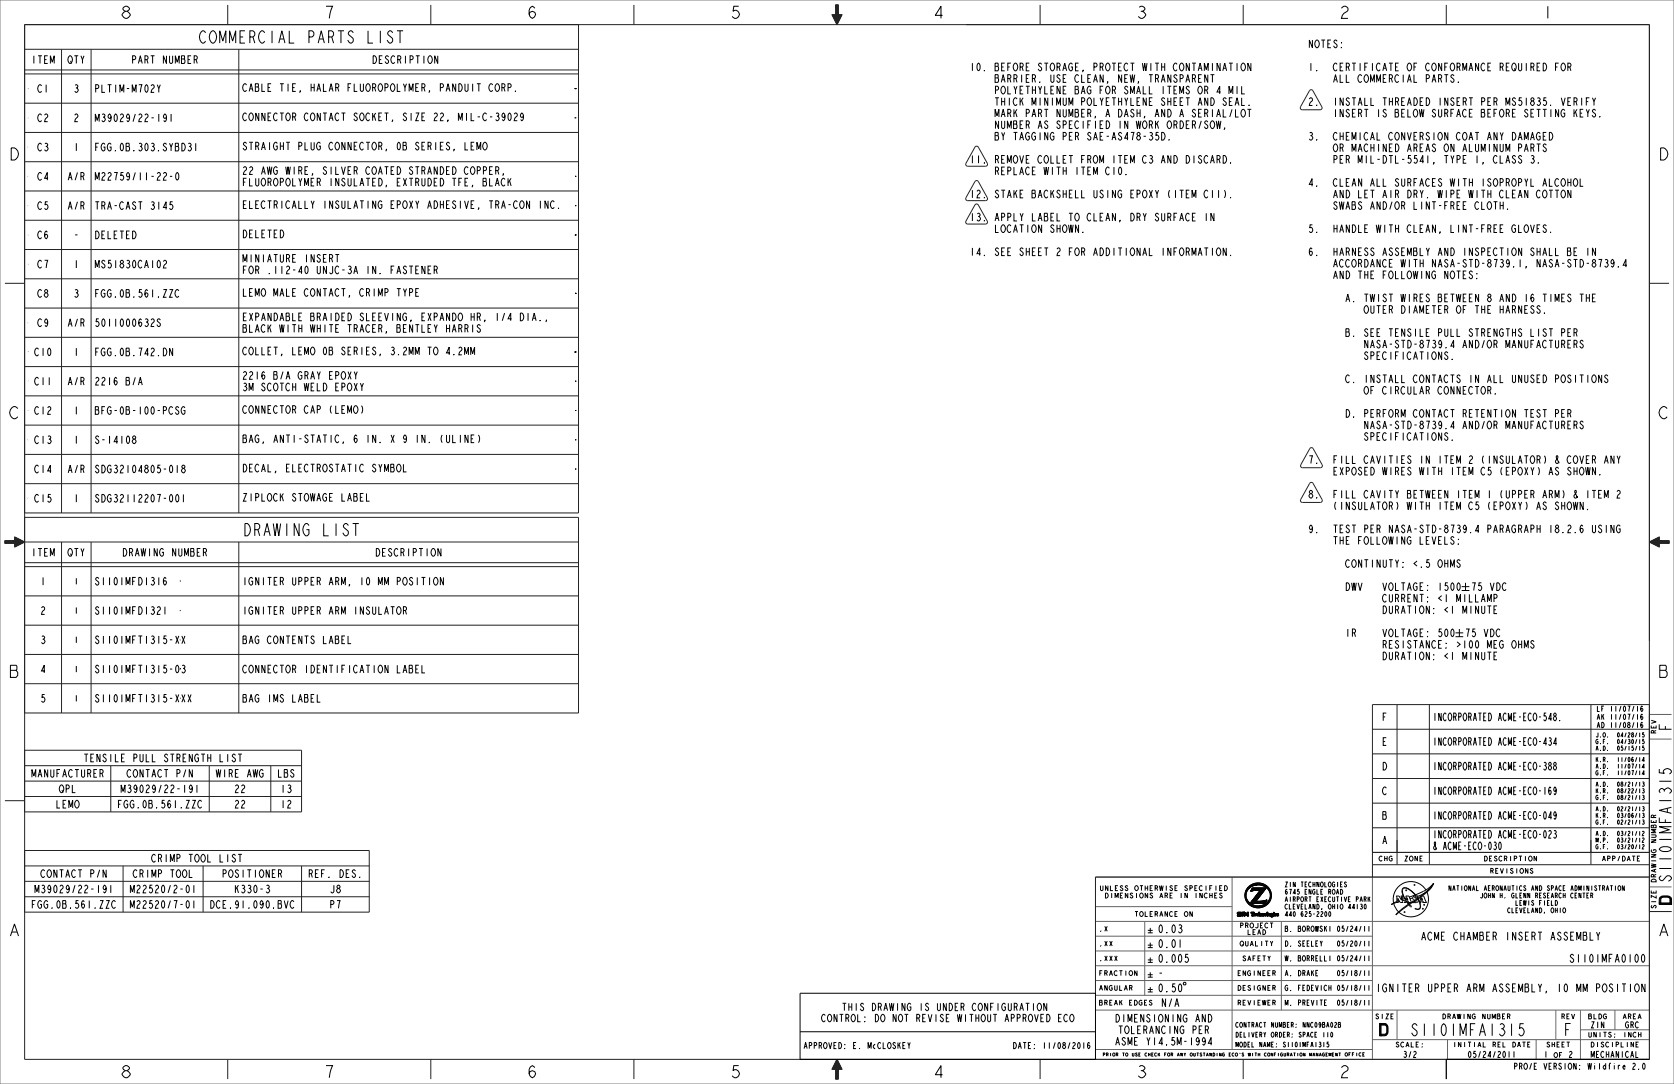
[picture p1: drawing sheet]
<svg xmlns="http://www.w3.org/2000/svg" width="864mm" height="559mm" viewBox="0 0 864 559" stroke-linecap="round" stroke-linejoin="round" font-family="sans-serif">
<defs><g id="words">
<g font-size="8.3">
<text x="104" y="22">COMMERCIAL PARTS LIST</text>
<text x="126" y="276">DRAWING LIST</text>
<text x="862" y="377" transform="rotate(-90 862 377)">F</text>
<text x="862" y="466" transform="rotate(-90 862 466)">D</text>
<text x="712" y="534">D</text>
<text x="807" y="534">F</text>
</g>
<g font-size="8.1">
<text x="62" y="9">8</text>
<text x="167" y="9">7</text>
<text x="271" y="9">6</text>
<text x="376" y="9">5</text>
<text x="481" y="9">4</text>
<text x="586" y="9">3</text>
<text x="690" y="9">2</text>
<text x="795" y="9">1</text>
<text x="4" y="83">D</text>
<text x="855" y="83">D</text>
<text x="4" y="216">C</text>
<text x="855" y="216">C</text>
<text x="4" y="349">B</text>
<text x="855" y="349">B</text>
<text x="862" y="455" transform="rotate(-90 862 455)">S1101MFA1315</text>
<text x="4" y="483">A</text>
<text x="855" y="483">A</text>
<text x="727" y="534">S1101MFA1315</text>
<text x="62" y="556">8</text>
<text x="167" y="556">7</text>
<text x="271" y="556">6</text>
<text x="376" y="556">5</text>
<text x="481" y="556">4</text>
<text x="586" y="556">3</text>
<text x="690" y="556">2</text>
</g>
<g font-size="5.4">
<text x="597" y="481">0.03</text>
<text x="734" y="485">ACME CHAMBER INSERT ASSEMBLY</text>
<text x="597" y="488">0.01</text>
<text x="597" y="496">0.005</text>
<text x="810" y="496">S1101MFA0100</text>
<text x="597" y="504">-</text>
<text x="597" y="511">0.50</text>
<text x="711" y="511">IGNITER UPPER ARM ASSEMBLY, 10 MM POSITION</text>
<text x="599" y="519">N/A</text>
</g>
<g font-size="5.2">
<text x="675" y="25">NOTES:</text>
<text x="16" y="33">ITEM</text>
<text x="35" y="33">QTY</text>
<text x="68" y="33">PART NUMBER</text>
<text x="192" y="33">DESCRIPTION</text>
<text x="500" y="37">10. BEFORE STORAGE, PROTECT WITH CONTAMINATION</text>
<text x="675" y="37">1.</text>
<text x="687" y="37">CERTIFICATE OF CONFORMANCE REQUIRED FOR</text>
<text x="19" y="48">C1</text>
<text x="38" y="48">3</text>
<text x="49" y="48">PLT1M-M702Y</text>
<text x="125" y="47">CABLE TIE, HALAR FLUOROPOLYMER, PANDUIT CORP.</text>
<text x="512" y="42">BARRIER. USE CLEAN, NEW, TRANSPARENT</text>
<text x="687" y="42">ALL COMMERCIAL PARTS.</text>
<text x="512" y="48">POLYETHYLENE BAG FOR SMALL ITEMS OR 4 MIL</text>
<text x="512" y="54">THICK MINIMUM POLYETHYLENE SHEET AND SEAL.</text>
<text x="675" y="54">2.</text>
<text x="687" y="54">INSTALL THREADED INSERT PER MS51835. VERIFY</text>
<text x="19" y="63">C2</text>
<text x="38" y="63">2</text>
<text x="49" y="63">M39029/22-191</text>
<text x="125" y="62">CONNECTOR CONTACT SOCKET, SIZE 22, MIL-C-39029</text>
<text x="512" y="60">MARK PART NUMBER, A DASH, AND A SERIAL/LOT</text>
<text x="687" y="60">INSERT IS BELOW SURFACE BEFORE SETTING KEYS.</text>
<text x="512" y="66">NUMBER AS SPECIFIED IN WORK ORDER/SOW,</text>
<text x="19" y="78">C3</text>
<text x="38" y="78">1</text>
<text x="49" y="78">FGG.0B.303.SYBD31</text>
<text x="125" y="77">STRAIGHT PLUG CONNECTOR, 0B SERIES, LEMO</text>
<text x="512" y="72">BY TAGGING PER SAE-AS478-35D.</text>
<text x="675" y="72">3.</text>
<text x="687" y="72">CHEMICAL CONVERSION COAT ANY DAMAGED</text>
<text x="687" y="78">OR MACHINED AREAS ON ALUMINUM PARTS</text>
<text x="125" y="90">22 AWG WIRE, SILVER COATED STRANDED COPPER,</text>
<text x="500" y="84">11. REMOVE COLLET FROM ITEM C3 AND DISCARD.</text>
<text x="687" y="84">PER MIL-DTL-5541, TYPE I, CLASS 3.</text>
<text x="19" y="93">C4</text>
<text x="35" y="93">A/R</text>
<text x="49" y="93">M22759/11-22-0</text>
<text x="125" y="96">FLUOROPOLYMER INSULATED, EXTRUDED TFE, BLACK</text>
<text x="512" y="90">REPLACE WITH ITEM C10.</text>
<text x="500" y="102">12. STAKE BACKSHELL USING EPOXY (ITEM C11).</text>
<text x="675" y="96">4.</text>
<text x="687" y="96">CLEAN ALL SURFACES WITH ISOPROPYL ALCOHOL</text>
<text x="687" y="102">AND LET AIR DRY. WIPE WITH CLEAN COTTON</text>
<text x="19" y="108">C5</text>
<text x="35" y="108">A/R</text>
<text x="49" y="108">TRA-CAST 3145</text>
<text x="125" y="107">ELECTRICALLY INSULATING EPOXY ADHESIVE, TRA-CON INC.</text>
<text x="687" y="108">SWABS AND/OR LINT-FREE CLOTH.</text>
<text x="500" y="114">13. APPLY LABEL TO CLEAN, DRY SURFACE IN</text>
<text x="512" y="120">LOCATION SHOWN.</text>
<text x="675" y="120">5.</text>
<text x="687" y="120">HANDLE WITH CLEAN, LINT-FREE GLOVES.</text>
<text x="19" y="123">C6</text>
<text x="38" y="123">-</text>
<text x="49" y="123">DELETED</text>
<text x="125" y="123">DELETED</text>
<text x="500" y="132">14. SEE SHEET 2 FOR ADDITIONAL INFORMATION.</text>
<text x="675" y="132">6.</text>
<text x="687" y="132">HARNESS ASSEMBLY AND INSPECTION SHALL BE IN</text>
<text x="125" y="135">MINIATURE INSERT</text>
<text x="687" y="138">ACCORDANCE WITH NASA-STD-8739.1, NASA-STD-8739.4</text>
<text x="19" y="138">C7</text>
<text x="38" y="138">1</text>
<text x="49" y="138">MS51830CA102</text>
<text x="125" y="141">FOR .112-40 UNJC-3A IN. FASTENER</text>
<text x="687" y="144">AND THE FOLLOWING NOTES:</text>
<text x="19" y="153">C8</text>
<text x="38" y="153">3</text>
<text x="49" y="153">FGG.0B.561.ZZC</text>
<text x="125" y="153">LEMO MALE CONTACT, CRIMP TYPE</text>
<text x="693" y="156">A. TWIST WIRES BETWEEN 8 AND 16 TIMES THE</text>
<text x="703" y="162">OUTER DIAMETER OF THE HARNESS.</text>
<text x="125" y="165">EXPANDABLE BRAIDED SLEEVING, EXPANDO HR, 1/4 DIA.,</text>
<text x="19" y="168">C9</text>
<text x="35" y="168">A/R</text>
<text x="49" y="168">5011000632S</text>
<text x="125" y="171">BLACK WITH WHITE TRACER, BENTLEY HARRIS</text>
<text x="693" y="173">B. SEE TENSILE PULL STRENGTHS LIST PER</text>
<text x="703" y="179">NASA-STD-8739.4 AND/OR MANUFACTURERS</text>
<text x="18" y="183">C10</text>
<text x="38" y="183">1</text>
<text x="49" y="183">FGG.0B.742.DN</text>
<text x="125" y="183">COLLET, LEMO 0B SERIES, 3.2MM TO 4.2MM</text>
<text x="703" y="185">SPECIFICATIONS.</text>
<text x="125" y="196">2216 B/A GRAY EPOXY</text>
<text x="693" y="197">C. INSTALL CONTACTS IN ALL UNUSED POSITIONS</text>
<text x="18" y="199">C11</text>
<text x="35" y="199">A/R</text>
<text x="49" y="199">2216 B/A</text>
<text x="125" y="201">3M SCOTCH WELD EPOXY</text>
<text x="703" y="203">OF CIRCULAR CONNECTOR.</text>
<text x="18" y="214">C12</text>
<text x="38" y="214">1</text>
<text x="49" y="214">BFG-0B-100-PCSG</text>
<text x="125" y="213">CONNECTOR CAP (LEMO)</text>
<text x="693" y="215">D. PERFORM CONTACT RETENTION TEST PER</text>
<text x="703" y="221">NASA-STD-8739.4 AND/OR MANUFACTURERS</text>
<text x="703" y="227">SPECIFICATIONS.</text>
<text x="18" y="229">C13</text>
<text x="38" y="229">1</text>
<text x="49" y="229">S-14108</text>
<text x="125" y="228">BAG, ANTI-STATIC, 6 IN. X 9 IN. (ULINE)</text>
<text x="675" y="239">7.</text>
<text x="687" y="239">FILL CAVITIES IN ITEM 2 (INSULATOR)</text>
<text x="802" y="239">&amp; COVER ANY</text>
<text x="18" y="244">C14</text>
<text x="35" y="244">A/R</text>
<text x="49" y="244">SDG32104805-018</text>
<text x="125" y="243">DECAL, ELECTROSTATIC SYMBOL</text>
<text x="687" y="245">EXPOSED WIRES WITH ITEM C5 (EPOXY) AS SHOWN.</text>
<text x="675" y="257">8.</text>
<text x="687" y="257">FILL CAVITY BETWEEN ITEM 1 (UPPER ARM)</text>
<text x="811" y="257">&amp; ITEM 2</text>
<text x="18" y="259">C15</text>
<text x="38" y="259">1</text>
<text x="49" y="259">SDG32112207-001</text>
<text x="125" y="258">ZIPLOCK STOWAGE LABEL</text>
<text x="687" y="263">(INSULATOR) WITH ITEM C5 (EPOXY) AS SHOWN.</text>
<text x="675" y="275">9.</text>
<text x="687" y="275">TEST PER NASA-STD-8739.4 PARAGRAPH 18.2.6 USING</text>
<text x="687" y="281">THE FOLLOWING LEVELS:</text>
<text x="16" y="287">ITEM</text>
<text x="35" y="287">QTY</text>
<text x="63" y="287">DRAWING NUMBER</text>
<text x="194" y="287">DESCRIPTION</text>
<text x="693" y="292">CONTINUTY: &lt;.5 OHMS</text>
<text x="21" y="302">1</text>
<text x="49" y="302">S1101MFD1316</text>
<text x="125" y="302">IGNITER UPPER ARM, 10 MM POSITION</text>
<text x="693" y="304">DWV</text>
<text x="712" y="310">CURRENT: &lt;1 MILLAMP</text>
<text x="21" y="317">2</text>
<text x="49" y="317">S1101MFD1321</text>
<text x="125" y="317">IGNITER UPPER ARM INSULATOR</text>
<text x="712" y="316">DURATION: &lt;1 MINUTE</text>
<text x="693" y="328">IR</text>
<text x="21" y="332">3</text>
<text x="49" y="332">S1101MFT1315-XX</text>
<text x="125" y="332">BAG CONTENTS LABEL</text>
<text x="712" y="334">RESISTANCE: &gt;100 MEG OHMS</text>
<text x="712" y="340">DURATION: &lt;1 MINUTE</text>
<text x="21" y="347">4</text>
<text x="49" y="347">S1101MFT</text>
<text x="74" y="347">1315-03</text>
<text x="125" y="347">CONNECTOR IDENTIFICATION LABEL</text>
<text x="21" y="362">5</text>
<text x="49" y="362">S1101MFT1315-XXX</text>
<text x="125" y="362">BAG IMS LABEL</text>
<text x="713" y="372">F</text>
<text x="739" y="372">INCORPORATED ACME-ECO-548.</text>
<text x="713" y="384">E</text>
<text x="739" y="384">INCORPORATED ACME-ECO-434</text>
<text x="44" y="393">TENSILE PULL STRENGTH LIST</text>
<text x="16" y="401">MANUFACTURER</text>
<text x="66" y="401">CONTACT P/N</text>
<text x="111" y="401">WIRE AWG</text>
<text x="143" y="401">LBS</text>
<text x="713" y="397">D</text>
<text x="739" y="397">INCORPORATED ACME-ECO-388</text>
<text x="30" y="409">QPL</text>
<text x="62" y="409">M39029/22-191</text>
<text x="121" y="409">22</text>
<text x="145" y="409">13</text>
<text x="713" y="410">C</text>
<text x="739" y="410">INCORPORATED ACME-ECO-169</text>
<text x="29" y="417">LEMO</text>
<text x="61" y="417">FGG.0B.561.ZZC</text>
<text x="121" y="417">22</text>
<text x="145" y="417">12</text>
<text x="713" y="422">B</text>
<text x="739" y="422">INCORPORATED ACME-ECO-049</text>
<text x="713" y="435">A</text>
<text x="739" y="432">INCORPORATED ACME-ECO-023</text>
<text x="739" y="438">&amp; ACME-ECO-030</text>
<text x="78" y="444">CRIMP TOOL LIST</text>
<text x="21" y="452">CONTACT P/N</text>
<text x="69" y="452">CRIMP TOOL</text>
<text x="115" y="452">POSITIONER</text>
<text x="159" y="452">REF. DES.</text>
<text x="18" y="460">M39029/22-191</text>
<text x="67" y="460">M22520/2-01</text>
<text x="121" y="460">K330-3</text>
<text x="170" y="460">J8</text>
<text x="16" y="468">FGG.0B.561.ZZC</text>
<text x="67" y="468">M22520/7-01</text>
<text x="109" y="468">DCE.91.090.BVC</text>
<text x="170" y="468">P7</text>
<text x="576" y="527">DIMENSIONING AND</text>
<text x="577" y="533">TOLERANCING PER</text>
<text x="576" y="539">ASME Y14.5M-1994</text>
</g>
<g font-size="5">
<text x="435" y="521">THIS DRAWING IS UNDER CONFIGURATION</text>
<text x="425" y="527">CONTROL: DO NOT REVISE WITHOUT APPROVED ECO</text>
</g>
<g font-size="4.1">
<text x="38" y="301">1</text>
<text x="38" y="316">1</text>
<text x="38" y="331">1</text>
<text x="38" y="346">1</text>
<text x="38" y="362">1</text>
<text x="821" y="530">ZIN</text>
<text x="838" y="530">GRC</text>
<text x="414" y="541">APPROVED: E. McCLOSKEY</text>
<text x="522" y="541">DATE: 11/08/2016</text>
<text x="724" y="545">3/2</text>
<text x="757" y="545">05/24/2011</text>
<text x="796" y="545">1</text>
<text x="809" y="545">2</text>
<text x="821" y="545">MECHANICAL</text>
<text x="782" y="551">PRO/E VERSION:</text>
<text x="820" y="551">Wildfire 2.0</text>
</g>
<g font-size="3.6">
<text x="824" y="367">LF 11/07/16</text>
<text x="824" y="371">AK 11/07/16</text>
<text x="824" y="375">AD 11/08/16</text>
<text x="663" y="480">B. BOROWSKI 05/24/11</text>
<text x="663" y="488">D. SEELEY</text>
<text x="689" y="488">05/20/11</text>
<text x="663" y="495">W. BORRELLI 05/24/11</text>
<text x="663" y="503">A. DRAKE</text>
<text x="689" y="503">05/18/11</text>
<text x="663" y="511">G. FEDEVICH 05/18/11</text>
<text x="663" y="518">M. PREVITE</text>
<text x="689" y="518">05/18/11</text>
</g>
<g font-size="3.3">
<text x="854" y="378" transform="rotate(-90 854 378)">REV</text>
<text x="854" y="435" transform="rotate(-90 854 435)">NUMBER</text>
<text x="711" y="444">CHG</text>
<text x="724" y="444">ZONE</text>
<text x="765" y="444">DESCRIPTION</text>
<text x="826" y="444">APP/DATE</text>
<text x="768" y="450">REVISIONS</text>
<text x="854" y="455" transform="rotate(-90 854 455)">DRAWING</text>
<text x="568" y="459">UNLESS</text>
<text x="585" y="459">OTHERWISE</text>
<text x="610" y="459">SPECIFIED</text>
<text x="663" y="457">ZIN TECHNOLOGIES</text>
<text x="663" y="461">6745 ENGLE ROAD</text>
<text x="748" y="459">NATIONAL AERONAUTICS AND SPACE ADMINISTRATION</text>
<text x="570" y="463">DIMENSIONS</text>
<text x="598" y="463">ARE</text>
<text x="608" y="463">IN</text>
<text x="615" y="463">INCHES</text>
<text x="663" y="465">AIRPORT EXECUTIVE PARK</text>
<text x="764" y="463">JOHN H. GLENN RESEARCH CENTER</text>
<text x="782" y="467">LEWIS FIELD</text>
<text x="585" y="472">TOLERANCE</text>
<text x="610" y="472">ON</text>
<text x="663" y="469">CLEVELAND, OHIO 44130</text>
<text x="663" y="472">440 625-2200</text>
<text x="778" y="471">CLEVELAND, OHIO</text>
<text x="854" y="469" transform="rotate(-90 854 469)">SIZE</text>
<text x="640" y="478">PROJECT</text>
<text x="567" y="480">.X</text>
<text x="643" y="482">LEAD</text>
<text x="567" y="488">.XX</text>
<text x="640" y="488">QUALITY</text>
<text x="567" y="495">.XXX</text>
<text x="641" y="495">SAFETY</text>
<text x="567" y="503">FRACTION</text>
<text x="638" y="503">ENGINEER</text>
<text x="567" y="511">ANGULAR</text>
<text x="638" y="511">DESIGNER</text>
<text x="567" y="518">BREAK</text>
<text x="582" y="518">EDGES</text>
<text x="638" y="518">REVIEWER</text>
<text x="709" y="525">SIZE</text>
<text x="744" y="525">DRAWING</text>
<text x="764" y="525">NUMBER</text>
<text x="805" y="525">REV</text>
<text x="819" y="525">BLDG</text>
<text x="837" y="525">AREA</text>
<text x="637" y="530">CONTRACT NUMBER:</text>
<text x="672" y="530">NNC09BA02B</text>
<text x="637" y="540">MODEL NAME:</text>
<text x="637" y="535">DELIVERY ORDER:</text>
<text x="662" y="540">S1101MFA1315</text>
<text x="670" y="535">SPACE 110</text>
<text x="720" y="540">SCALE:</text>
<text x="750" y="540">INITIAL</text>
<text x="770" y="540">REL</text>
<text x="780" y="540">DATE</text>
<text x="798" y="540">SHEET</text>
<text x="819" y="535">UNITS:</text>
<text x="821" y="540">DISCIPLINE</text>
<text x="837" y="535">INCH</text>
<text x="801" y="545">OF</text>
</g>
<g font-size="3">
<text x="823" y="380">J.O.</text>
<text x="823" y="383">G.F.</text>
<text x="834" y="380">04/28/15</text>
<text x="834" y="383">04/30/15</text>
<text x="823" y="387">A.D.</text>
<text x="834" y="387">05/15/15</text>
<text x="823" y="393">K.R.</text>
<text x="834" y="393">11/06/14</text>
<text x="823" y="396">A.D.</text>
<text x="823" y="400">G.F.</text>
<text x="834" y="396">11/07/14</text>
<text x="834" y="400">11/07/14</text>
<text x="823" y="405">A.D.</text>
<text x="834" y="405">08/21/13</text>
<text x="823" y="409">K.R.</text>
<text x="823" y="412">G.F.</text>
<text x="834" y="409">08/22/13</text>
<text x="834" y="412">08/21/13</text>
<text x="823" y="418">A.D.</text>
<text x="834" y="418">02/21/13</text>
<text x="823" y="422">K.R.</text>
<text x="823" y="425">G.F.</text>
<text x="834" y="422">03/06/13</text>
<text x="834" y="425">02/21/13</text>
<text x="823" y="431">A.D.</text>
<text x="834" y="431">03/21/12</text>
<text x="823" y="434">M.P.</text>
<text x="823" y="438">G.F.</text>
<text x="834" y="434">03/21/12</text>
<text x="834" y="438">03/20/12</text>
</g>
<text font-size="2.3" x="694" y="544">OFFICE</text>
<g font-size="2.1">
<text x="570" y="544">PRIOR</text>
<text x="580" y="544">TO</text>
<text x="585" y="544">USE</text>
<text x="591" y="544">CHECK</text>
<text x="601" y="544">FOR</text>
<text x="608" y="544">ANY</text>
<text x="614" y="544">OUTSTANDING</text>
<text x="634" y="544">ECO'S</text>
<text x="643" y="544">WITH</text>
<text x="651" y="544">CONFIGURATION</text>
<text x="674" y="544">MANAGEMENT</text>
</g>
</g></defs>
<path d="M432 546l-1 5h-2z" fill="#222"/>
<path d="M432 546l-1 5h-2z" fill="none" stroke="#222" stroke-width=".52"/>
<path d="M432 546v5h-1z" fill="#222"/>
<path d="M432 546v5h-1z" fill="none" stroke="#222" stroke-width=".52"/>
<path d="M432 546l2 5h-2z" fill="#222"/>
<path d="M432 546l2 5h-2z" fill="none" stroke="#222" stroke-width=".52"/>
<path d="M431 551h1l-1 5z" fill="#222"/>
<path d="M431 551h1l-1 5z" fill="none" stroke="#222" stroke-width=".52"/>
<path d="M432 551v5h-1z" fill="#222"/>
<path d="M432 546l2 5h-2v5h-1v-5h-2zM432 551v5h-1z" fill="none" stroke="#222" stroke-width=".52"/>
<path d="M851 279l5 1v2z" fill="#222"/>
<path d="M851 279l5 1v2z" fill="none" stroke="#222" stroke-width=".52"/>
<path d="M851 279h5v1z" fill="#222"/>
<path d="M851 279h5v1z" fill="none" stroke="#222" stroke-width=".52"/>
<path d="M851 279l5-2v2z" fill="#222"/>
<path d="M851 279l5-2v2z" fill="none" stroke="#222" stroke-width=".52"/>
<path d="M856 279l5 1h-5z" fill="#222"/>
<path d="M856 279l5 1h-5z" fill="none" stroke="#222" stroke-width=".52"/>
<path d="M856 279h5v1z" fill="#222"/>
<path d="M856 279h5v1z" fill="none" stroke="#222" stroke-width=".52"/>
<path d="M8 280l5-1-5 3z" fill="#222"/>
<path d="M8 280l5-1-5 3z" fill="none" stroke="#222" stroke-width=".52"/>
<path d="M8 279h5l-5 1z" fill="#222"/>
<path d="M8 279h5l-5 1z" fill="none" stroke="#222" stroke-width=".52"/>
<path d="M8 277l5 2h-5z" fill="#222"/>
<path d="M8 277l5 2h-5z" fill="none" stroke="#222" stroke-width=".52"/>
<path d="M3 280l5-1v1z" fill="#222"/>
<path d="M3 280l5-1v1z" fill="none" stroke="#222" stroke-width=".52"/>
<path d="M3 279h5l-5 1z" fill="#222"/>
<path d="M3 279h5l-5 1z" fill="none" stroke="#222" stroke-width=".52"/>
<path d="M429 8h2l1 5z" fill="#222"/>
<path d="M429 8h2l1 5z" fill="none" stroke="#222" stroke-width=".52"/>
<path d="M431 8h1v5z" fill="#222"/>
<path d="M431 8h1v5z" fill="none" stroke="#222" stroke-width=".52"/>
<path d="M432 8h2l-2 5z" fill="#222"/>
<path d="M432 8h2l-2 5z" fill="none" stroke="#222" stroke-width=".52"/>
<path d="M431 3l1 5h-1z" fill="#222"/>
<path d="M431 3l1 5h-1z" fill="none" stroke="#222" stroke-width=".52"/>
<path d="M431 3h1v5z" fill="#222"/>
<g fill="none" stroke="#222" stroke-width=".52">
<path d="M13 13h838v533h-838zM117 3v10M222 3v10M327 3v10M431 3h1v5zM431 3h1v5h2l-2 5-3-5h2zM537 3v10M641 3v10M746 3v10M509 84l-4-8-2-1-5 9v1l1 1h9M509 114l-4-8-2-1-5 9v1l1 1h9M509 102l-4-8-2-1-5 9v1h1h9"/>
<path d="M3 146h10M851 146h10M3 279h5v-2l5 2-5 3v-2h-5zM3 279h10M851 279l5-2v2h5v1h-5v2zM851 279h10M3 413h10M708 439h143M708 433v19M721 433v13M737 433v13M821 433v13"/>
<path d="M708 446h143M851 452h-286v94M851 470h11M117 546v10M222 546v10M327 546v10M432 546v10M537 546v10M641 546v10M746 546v10"/>
</g>
<g fill="none" stroke="#000" stroke-width=".52">
<path d="M643 459h1l-2 3zM643 458l2-1-2 2zM644 457h1l4-1-6 2zM644 457l2-1 3-1h2l2 2 2 2 1 2v2l-1 2-2 2-3 1h-3l-2-1-2-2-1-3 1-2zM644 458l4-2 5 1 1 1 1 2v4l-2 2-2 1h-3l-2-1-2-2-1-2v-2zM645 457a7 7 0 0 1 8-1 7 7 0 0 1 2 8 5 5 0 0 0-1-6 5 5 0 0 0-5-2zM645 459h.1M646 459h2h-3zM646 459h2zM646 459h.1M646 459h3zM646 458h7l-1 1h-2h-4z"/>
<path d="M646 458h7zM646 459h-1M648 459h-2M648 459h.1M649 459h-1M649 459h.1M649 459h1M650 459h2l-4 6h-2zM650 459h.1M650 459l-5 7M652 459h.1M653 458h-7l-1 1"/>
<path d="M653 458l-5 7M653 458h.1M726 459h.1M727 459l3 3a1.2 1.2 0 0 0-1 1 1.2 1.2 0 0 0 1 1M727 459a2.1 2.1 0 0 0-2-1 2.1 2.1 0 0 0-2 1l2 4M727 459l4 3v1l1 2M727 459a2.2 2.2 0 0 0-2-2 2.2 2.2 0 0 0-2 3l2 3M727 459h.1M730 456v1zM736 459a9 9 0 0 0-12-4 9 9 0 0 0-5 11M736 460a9 9 0 0 1-5 12 9 9 0 0 1-12-6M740 455l-4 4-6 2"/>
<path d="M740 455a14 14 0 0 1-9 7M740 455l-3 3-6 5M740 455a31 31 0 0 1-13 11l-7 6 4-4 7-5M638 472h2zM638 472h1zM638 472h.1M639 471h.1M638 471h.1M638 471h1zM638 471l2-1zM638 470h2zM639 470h1z"/>
<path d="M639 472h.1M639 470l-1 1M639 470h1M639 470h.1M639 471h-1M639 471h1zM639 471l-1 1M639 471h1l-1 1zM639 472h1zM640 472h-1M640 472h.1M640 471h.1"/>
<path d="M640 470l-1 2M640 470h.1M640 472h-2M641 472h.1M641 470h.1M641 470v1M641 471h.1M641 471v1zM641 471v1M641 470h1zM641 470l1 1zM641 470l1 1"/>
<path d="M642 470h.1M642 471h.1M642 472h.1M642 471h1zM642 471h1h-1zM642 471v1zM642 471v1M642 470h-1M642 470v1M642 462l1-1v3zM642 471l1 1M642 471h1"/>
<path d="M643 471h.1M643 464l1 1v1zM643 472v-1zM643 472h1zM643 472h.1M643 472h1M643 470h.1M643 470h1zM643 470l1 1M644 471h.1M644 471h-1M644 471v1h-1z"/>
<path d="M644 472h.1M644 470h-1M644 471v1M644 470h.1M644 470v1M644 465l3 2h-1l-2-1zM645 466h8M645 466h.1M645 466h8zM645 470h2v1l-1-1 1 2h-1v-2l-1 1zM646 467h1h5l-2 1zM646 465l7-1v2h-8z"/>
<path d="M646 465h2zM646 465h.1M646 464h.1M647 471h1l-1 1v-1h1zM647 472h1zM647 471h.1M647 471h1M648 465h.1M648 465h2M648 471h-1l1 1-1-1M648 471h.1M648 464h.1"/>
<path d="M648 471h1v1h-1zM649 471h.1M649 470l1 1 1 1h-1v-1v1h-1zM650 465h.1M650 467a6 6 0 0 0 5-3l-3 3zM650 471v1v-2h-1v2h3M650 471l1 1M651 471h1v1h-1l1-1-1 1zM651 471h.1M651 471v1M651 472h.1M651 465h-1"/>
<path d="M651 465h.1M651 471v1zM651 471h1v1M652 472h.1M652 471h1v1v-1l-1 1zM652 471h1v1h-1zM652 464l-1 1M652 464h2zM652 464h.1M653 472h.1M653 466h.1M653 471h.1"/>
<path d="M653 471v1M653 465h.1M654 464h.1M653 464h.1M654 464h-2M654 464l-1 2M654 470v2zM654 470v2M654 470h.1M654 472h.1M654 471h1v1v-1v1zM654 471h1v1z"/>
<path d="M655 472h.1M655 471v1zM656 471h1l-1 1v-1v1zM656 472h1l-1 1 1-1-1 1zM656 472h1l-1 1M656 472v1M656 472h.1M656 471v1zM656 471v1M657 471l1 1h-2zM657 472l-1 1M657 471h-1v2"/>
<path d="M657 471h.1M657 471l1 1h-1zM657 471v1M657 470v1zM658 471h1l-1 1zM658 471h1M658 472h1zM658 471h.1M659 471h-1v1h1l-1-1M659 471h.1M659 471h1h-1v1zM659 471v1z"/>
<path d="M720 462h2l1 2v-2h1v3h-2l-1-2v2h-1zM721 465l-3 1 2-1M722 464h-1M722 465h-1M723 464h.1M725 470v1zM725 464h-2M725 463l-2 1M725 464l1 1h-2l2-3h-1h2l1 3M725 464h.1M725 464l2 2M726 463v1h-1z"/>
<path d="M726 463h.1M726 464h.1M727 466l1 1M728 465h-2l1-1h-1l1 2M728 467h.1M729 463h-2M729 465h.1M730 463v-1a1.8 1.8 0 0 1 2 3M730 463h1M730 461l-3 1M730 464h.1M730 464v1"/>
<path d="M731 462l-1 1M731 464h1l-1 1h-2M732 465a2 2 0 0 1 1 3 2 2 0 0 1-3 0 2 2 0 0 0 3 0 2 2 0 0 0-1-3M733 462h.1M733 463l1 1h-1zM734 469h.1M734 462l2 3h-2v-1l-2 1 1-3M734 466h1zM851 546h-105v10"/>
</g>
<g fill="#000">
<path d="M643 459h1l-2 3zM643 458l2-1-2 2zM646 458h7zM644 457h1l4-1-6 2zM646 459h2h-3zM646 459h2zM646 459h3zM645 457a7 7 0 0 1 8-1 7 7 0 0 1 2 8 5 5 0 0 0-1-6 5 5 0 0 0-5-2zM646 458h7l-1 1h-2h-4zM639 470h1zM638 471h1zM638 472h1z"/>
<path d="M638 471l2-1zM639 471h1l-1 1zM639 471h1zM638 472h2zM638 470h2zM639 472h1zM641 471v1zM641 470h1zM641 470l1 1zM642 471v1zM642 471h1zM642 471h1h-1z"/>
<path d="M642 462l1-1v3zM643 472v-1zM643 470h1zM643 464l1 1v1zM643 472h1zM644 471v1h-1zM644 465l3 2h-1l-2-1zM645 470h2v1l-1-1 1 2h-1v-2l-1 1zM650 459h2l-4 6h-2zM647 471h1l-1 1v-1h1zM646 465h2zM647 472h1z"/>
<path d="M646 467h1h5l-2 1zM648 471h1v1h-1zM649 470l1 1 1 1h-1v-1v1h-1zM651 471h1v1h-1l1-1-1 1zM646 465l7-1v2h-8zM645 466h8zM652 471h1v1v-1l-1 1zM652 464h2zM654 470v2zM654 471h1v1v-1v1zM650 467a6 6 0 0 0 5-3l-3 3zM656 471h1l-1 1v-1v1z"/>
<path d="M656 472h1l-1 1 1-1-1 1zM657 470v1zM657 471l1 1h-1zM658 471h1l-1 1zM658 472h1zM659 471h1h-1v1z"/>
</g>
<g fill="none" stroke="#646464" stroke-width=".52">
<path d="M862 368h-11v178h-286v-94h286M851 381h11M636 452v89M708 452v94M851 457h11M565 475h286M565 467h71M591 475v38M661 475v46M851 470h11M565 498h286M565 490h143"/>
<path d="M565 483h143M565 513h143M565 505h143M565 521h286M708 536h143M721 521v15M747 536v10M792 536v10M803 521v15M815 531h36M815 521v25M833 521v10"/>
<path d="M565 541h143"/>
</g>
<path d="M0 0h864v559h-864z" fill="none" stroke="#7d7d7d" stroke-width=".52"/>
<!-- layer: 41__DWG_TABLES -->
<g fill="none" stroke="#222" stroke-width=".52">
<path d="M13 13h285v251h-285zM498 13h353v317M13 25h285M13 36h285M13 38h285M32 25v239M47 25v239M123 25v239M13 53h285M13 68h285M13 83h285M13 98h285"/>
<path d="M13 114h285M13 129h285M13 144h285M13 159h285M13 174h285M13 189h285M13 204h285M13 219h285M13 234h285M13 249h285M13 267h285v101h-285zM13 279h285"/>
<path d="M32 279v89M47 279v89M123 279v89M13 290h285M13 292h285M13 307h285M13 322h285M13 337h285M13 352h285M708 363h143v76h-143zM708 376h143M721 363v76"/>
<path d="M737 363v76M821 363v76M13 387h143v32h-143zM13 395h143M57 395v24M108 395v24M140 395v24M708 389h143M13 403h143M13 411h143M708 414h143M708 401h143"/>
<path d="M13 438h177v32h-177zM708 427h143M13 446h177M13 454h177M63 446v24M105 446v24M156 446v24M13 462h177"/>
</g>
<g fill="none" stroke="#000" stroke-width=".52">
<path d="M625 38v4M645 33v4l-1-4v4M809 35l1-1v-1h-1v4M810 35v2M15 46h.1M266 47h.1M270 60l-1 1v-1v-1v-1l1 1v2l-1 1M297 46h.1M641 44v4h1M644 56h2M645 54h.1M645 56v4"/>
<path d="M822 50v4M823 50l-1 2M825 60h.1M15 61h.1M15 76h.1M250 74v-1a2.1 2.1 0 0 1 1 2 2.1 2.1 0 0 1-1 2l-1-2zM297 61h.1M603 72h.1M632 66l-1 1M798 75l-1-1a1.6 1.6 0 0 0-1 2 1.6 1.6 0 0 0 2 1l-1 1-1-1M799 68a2 2 0 0 1 2 2 2 2 0 0 1-2 2zM15 91h.1"/>
<path d="M260 90l-1 1M263 93l1 3M264 92l-2 2M297 91h.1M635 84h.1M794 84h.1M810 98v4l-1-4v4M815 92v4h2M15 106h.1M288 107h.1M297 106h.1M626 110v4l-1-4v4"/>
<path d="M635 102h.1M778 108h.1M800 120h.1M15 121h.1M15 136h.1M297 121h.1M635 132h.1M823 128v4l-1-4v4M839 137h-2l2-3v4M15 151h.1M216 149h-2v4h2M297 151h.1"/>
<path d="M822 154h1M823 152h-1v4h1M15 166h.1M248 168l-1-1a1.6 1.6 0 0 0-1 2 1.6 1.6 0 0 0 2 1l-1 1-1-1M282 165v1M797 162h.1M812 171h2l-1-2h-1v4M813 171l1 2M817 176l-1-1a1.6 1.6 0 0 0-1 2 1.6 1.6 0 0 0 2 1l-1 1-1-1M15 181h.1M15 197h.1M243 183v-4l1 3 1-3v4"/>
<path d="M297 181h.1M297 197h.1M829 194l-1-1a1.6 1.6 0 0 0 0 2 1.6 1.6 0 0 0 1 1v1l-1-1M15 212h.1M186 209l1 2-1 2M297 212h.1M772 203h.1M809 213l1-1v-1h-1v4M810 213v2M817 218l-1-1a1.6 1.6 0 0 0-1 2 1.6 1.6 0 0 0 2 1l-1 1-1-1M15 227h.1M247 224v2v2"/>
<path d="M297 227h.1M797 235v2v2M15 242h.1M15 257h.1M297 242h.1M806 253l1 1-1 3M825 245h.1M819 263h.1M836 271h-1a2.1 2.1 0 0 0-1 2 2.1 2.1 0 0 0 1 2l1-2h-1M93 300h.1M229 298v4l-2-4v4M93 315h.1"/>
<path d="M713 300l1 4 1-4M717 301v-1a2.1 2.1 0 0 1 2 2 2.1 2.1 0 0 1-2 2l-1-2zM720 300v4h2M723 300h2M724 300v4M726 304l1-4 1 4M726 303h2M731 301l-1-1a2.1 2.1 0 0 0-1 2 2.1 2.1 0 0 0 1 2l1-2h-1M733 302h1M734 300h-1v4h1M737 304h.1M737 302h.1"/>
<path d="M743 300v4M747 300h-1v2a1.3 1.3 0 0 1 1 1 1.3 1.3 0 0 1-1 1h-1M749 301h1v1l-1 2v-1zM752 301h1v1l-1 2v-1zM754 302h4M754 304h4M756 300v4M759 300h2l-1 4M764 300h-1v2a1.3 1.3 0 0 1 1 1 1.3 1.3 0 0 1-1 1M769 300l1 4 1-4M771 308h1v-2h-1v4M772 300a2 2 0 0 1 2 2 2 2 0 0 1-2 2z"/>
<path d="M772 312h-1v4h1M777 301l-1-1a2.1 2.1 0 0 0-1 2 2.1 2.1 0 0 0 1 2h1M713 324l1 4 1-4M717 325v-1a2.1 2.1 0 0 1 2 2 2.1 2.1 0 0 1-2 2l-1-2zM720 324v4h2M723 324h2M724 324v4M726 328l1-4 1 4M726 327h2M731 325l-1-1a2.1 2.1 0 0 0-1 2 2.1 2.1 0 0 0 1 2l1-2h-1M733 326h1M734 324h-1v4h1"/>
<path d="M737 328h.1M737 326h.1M744 324h-1l-1 2h1a1.3 1.3 0 0 1 1 1 1.3 1.3 0 0 1-1 1h-1M746 325h1v1l-1 2-1-1zM749 325h1v1l-1 2v-1zM751 326h4M751 328h4M753 324v4M756 324h2l-1 4M761 324h-1v2a1.3 1.3 0 0 1 1 1 1.3 1.3 0 0 1-1 1h-1M766 324l1 4 1-4M769 324a2 2 0 0 1 2 2 2 2 0 0 1-2 2z"/>
<path d="M772 336h-1v4h1M774 325l-1-1a2.1 2.1 0 0 0-1 2 2.1 2.1 0 0 0 1 2h1M791 331l-1-1a1.6 1.6 0 0 0 0 2 1.6 1.6 0 0 0 1 1v1l-1-1M218 343v4h1M413 512h152v34h-152zM413 532h152"/>
</g>
<!-- layer: 41__NOTES -->
<g fill="none" stroke="#000" stroke-width=".52">
<path d="M592 480h3M593 478v3M592 495h3M592 496h3M592 487h3M592 488h3M592 481h3M593 486v2M593 494v2M592 510h3M592 511h3M592 502h3"/>
<path d="M592 504h3M593 501v3M593 509v2M611 506l1 1-1 1-1-1zM569 544l1-1h-1v1M579 543h1M584 543v1h1v-1M592 543h-1v1h1M691 543h1M691 543v1"/>
</g>
<!-- layer: 41__SYMBOLS -->
<path d="M676 47h1l5 8v1l-10 1-1-1v-1zM676 231h1l5 9v1h-10h-1v-1zM676 249h1l5 9v1h-10h-1v-1z" fill="none" stroke="#222" stroke-width=".52"/>
<use href="#words"/>
</svg>
